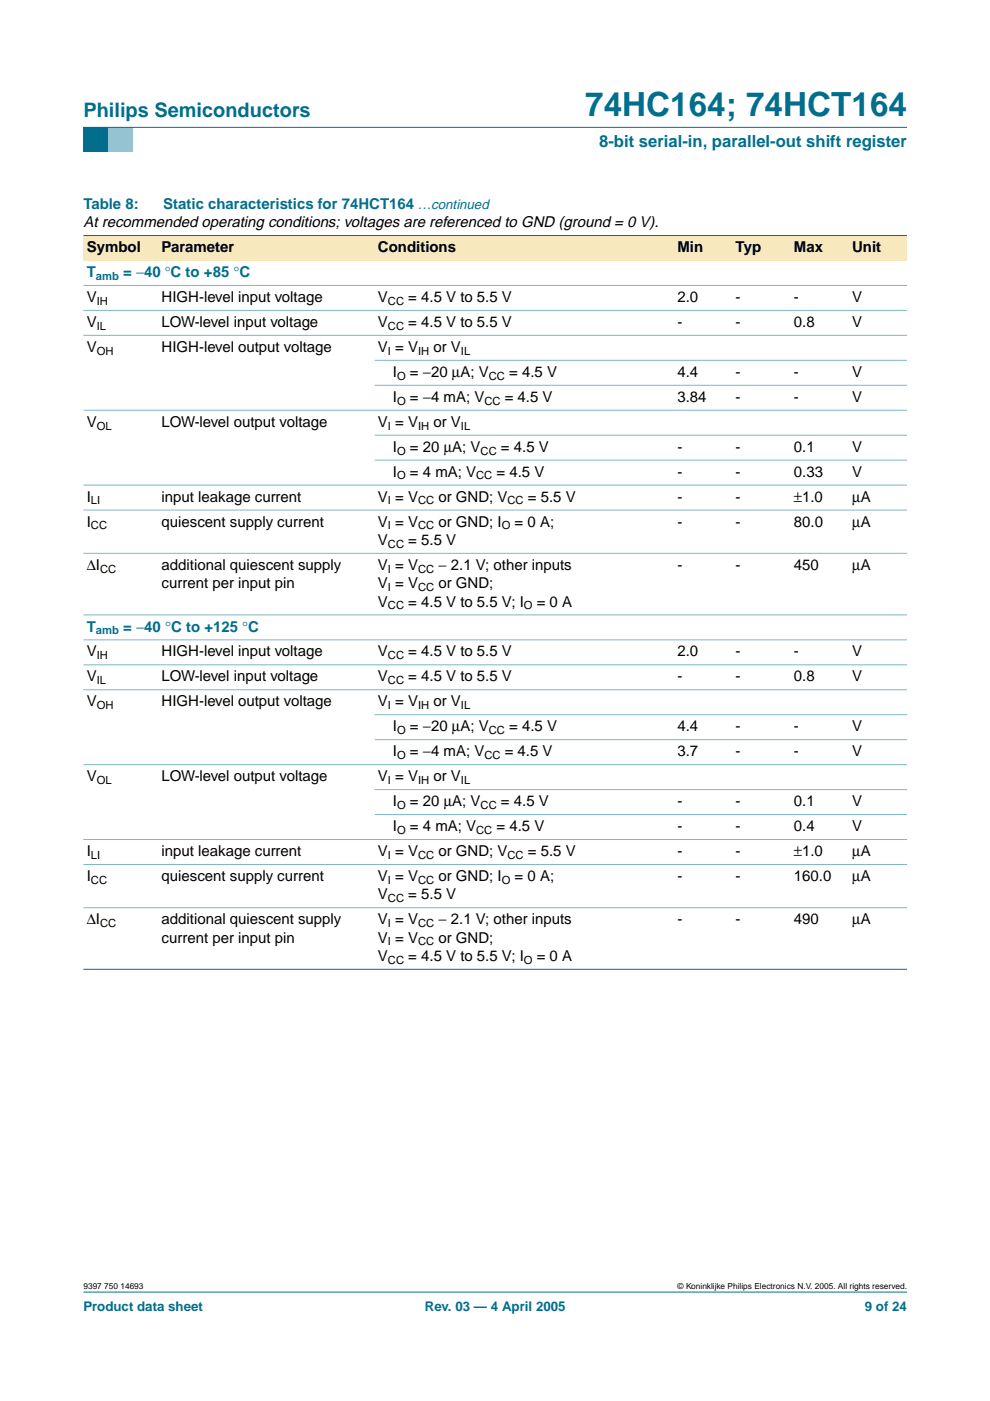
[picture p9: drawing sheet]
<svg xmlns="http://www.w3.org/2000/svg" width="210mm" height="297mm" viewBox="0 0 210 297" stroke-linecap="round" stroke-linejoin="round" font-family="sans-serif">
<defs><g id="words">
<text font-size="7.1" fill="#006e8c" x="124.1" y="24.7">74HC164; 74HCT164</text>
<text font-size="4.2" fill="#006e8c" x="17.7" y="24.9">Philips Semiconductors</text>
<text font-size="3.5" fill="#006e8c" x="127" y="31.1">8-bit serial-in, parallel-out shift register</text>
<g font-size="3.2" fill="#006e8c">
<text x="17.7" y="44.3">Table 8:</text>
<text x="34.6" y="44.3">Static characteristics for 74HCT164 …continued</text>
<text x="18.4" y="58.8">T</text>
<text x="26.1" y="58.8">= −40 °C to +85 °C</text>
<text x="18.4" y="133.9">T</text>
<text x="26.1" y="133.9">= −40 °C to +125 °C</text>
</g>
<g font-size="3.2">
<text x="17.7" y="48.2">At recommended operating conditions; voltages are referenced to GND (ground = 0 V).</text>
<text x="18.4" y="53.5">Symbol</text>
<text x="34.3" y="53.5">Parameter</text>
<text x="80.1" y="53.5">Conditions</text>
<text x="143.6" y="53.5">Min</text>
<text x="156" y="53.5">Typ</text>
<text x="168.3" y="53.5">Max</text>
<text x="180.7" y="53.5">Unit</text>
<text x="18.4" y="64">V</text>
<text x="34.3" y="64">HIGH-level input voltage</text>
<text x="80.1" y="64">V</text>
<text x="86.6" y="64">= 4.5 V to 5.5 V</text>
<text x="143.6" y="64">2.0</text>
<text x="156" y="64">-</text>
<text x="168.3" y="64">-</text>
<text x="180.7" y="64">V</text>
<text x="18.4" y="69.3">V</text>
<text x="34.3" y="69.3">LOW-level input voltage</text>
<text x="80.1" y="69.3">V</text>
<text x="86.6" y="69.3">= 4.5 V to 5.5 V</text>
<text x="143.6" y="69.3">-</text>
<text x="156" y="69.3">-</text>
<text x="168.3" y="69.3">0.8</text>
<text x="180.7" y="69.3">V</text>
<text x="18.4" y="74.6">V</text>
<text x="34.3" y="74.6">HIGH-level output voltage</text>
<text x="80.1" y="74.6">V = V</text>
<text x="91.9" y="74.6">or V</text>
<text x="83.3" y="79.9">I</text>
<text x="86.9" y="79.9">= −20 µA; V</text>
<text x="108" y="79.9">= 4.5 V</text>
<text x="143.6" y="79.9">4.4</text>
<text x="156" y="79.9">-</text>
<text x="168.3" y="79.9">-</text>
<text x="180.7" y="79.9">V</text>
<text x="83.3" y="85.2">I</text>
<text x="86.9" y="85.2">= −4 mA; V</text>
<text x="107" y="85.2">= 4.5 V</text>
<text x="143.6" y="85.2">3.84</text>
<text x="156" y="85.2">-</text>
<text x="168.3" y="85.2">-</text>
<text x="180.7" y="85.2">V</text>
<text x="18.4" y="90.5">V</text>
<text x="34.3" y="90.5">LOW-level output voltage</text>
<text x="80.1" y="90.5">V = V</text>
<text x="83.3" y="95.8">I</text>
<text x="86.9" y="95.8">= 20 µA; V</text>
<text x="91.9" y="90.5">or V</text>
<text x="106.2" y="95.8">= 4.5 V</text>
<text x="143.6" y="95.8">-</text>
<text x="156" y="95.8">-</text>
<text x="168.3" y="95.8">0.1</text>
<text x="180.7" y="95.8">V</text>
<text x="83.3" y="101.1">I</text>
<text x="86.9" y="101.1">= 4 mA; V</text>
<text x="105.3" y="101.1">= 4.5 V</text>
<text x="143.6" y="101.1">-</text>
<text x="156" y="101.1">-</text>
<text x="168.3" y="101.1">0.33</text>
<text x="180.7" y="101.1">V</text>
<text x="18.4" y="106.4">I</text>
<text x="34.3" y="106.4">input leakage current</text>
<text x="80.1" y="106.4">V = V</text>
<text x="93" y="106.4">or GND; V</text>
<text x="111.9" y="106.4">= 5.5 V</text>
<text x="143.6" y="106.4">-</text>
<text x="156" y="106.4">-</text>
<text x="168.3" y="106.4">±1.0</text>
<text x="180.7" y="106.4">µA</text>
<text x="18.4" y="111.7">I</text>
<text x="34.3" y="111.7">quiescent supply current</text>
<text x="80.1" y="111.7">V = V</text>
<text x="93" y="111.7">or GND; I</text>
<text x="109.1" y="111.7">= 0 A;</text>
<text x="143.6" y="111.7">-</text>
<text x="156" y="111.7">-</text>
<text x="168.3" y="111.7">80.0</text>
<text x="180.7" y="111.7">µA</text>
<text x="80.1" y="115.6">V</text>
<text x="86.6" y="115.6">= 5.5 V</text>
<text x="18.4" y="120.8">∆I</text>
<text x="34.3" y="120.8">additional quiescent supply</text>
<text x="34.3" y="124.7">current per input pin</text>
<text x="80.1" y="120.8">V = V</text>
<text x="80.1" y="124.7">V = V</text>
<text x="93" y="120.8">− 2.1 V; other inputs</text>
<text x="93" y="124.7">or GND;</text>
<text x="143.6" y="120.8">-</text>
<text x="156" y="120.8">-</text>
<text x="168.3" y="120.8">450</text>
<text x="180.7" y="120.8">µA</text>
<text x="80.1" y="128.6">V</text>
<text x="86.6" y="128.6">= 4.5 V to 5.5 V; I</text>
<text x="113.8" y="128.6">= 0 A</text>
<text x="18.4" y="139.2">V</text>
<text x="34.3" y="139.2">HIGH-level input voltage</text>
<text x="80.1" y="139.2">V</text>
<text x="86.6" y="139.2">= 4.5 V to 5.5 V</text>
<text x="143.6" y="139.2">2.0</text>
<text x="156" y="139.2">-</text>
<text x="168.3" y="139.2">-</text>
<text x="180.7" y="139.2">V</text>
<text x="18.4" y="144.5">V</text>
<text x="18.4" y="149.8">V</text>
<text x="34.3" y="144.5">LOW-level input voltage</text>
<text x="34.3" y="149.8">HIGH-level output voltage</text>
<text x="80.1" y="144.5">V</text>
<text x="80.1" y="149.8">V = V</text>
<text x="86.6" y="144.5">= 4.5 V to 5.5 V</text>
<text x="91.9" y="149.8">or V</text>
<text x="143.6" y="144.5">-</text>
<text x="156" y="144.5">-</text>
<text x="168.3" y="144.5">0.8</text>
<text x="180.7" y="144.5">V</text>
<text x="83.3" y="155.1">I</text>
<text x="86.9" y="155.1">= −20 µA; V</text>
<text x="108" y="155.1">= 4.5 V</text>
<text x="143.6" y="155.1">4.4</text>
<text x="156" y="155.1">-</text>
<text x="168.3" y="155.1">-</text>
<text x="180.7" y="155.1">V</text>
<text x="83.3" y="160.4">I</text>
<text x="86.9" y="160.4">= −4 mA; V</text>
<text x="107" y="160.4">= 4.5 V</text>
<text x="143.6" y="160.4">3.7</text>
<text x="156" y="160.4">-</text>
<text x="168.3" y="160.4">-</text>
<text x="180.7" y="160.4">V</text>
<text x="18.4" y="165.6">V</text>
<text x="34.3" y="165.6">LOW-level output voltage</text>
<text x="80.1" y="165.6">V = V</text>
<text x="91.9" y="165.6">or V</text>
<text x="83.3" y="170.9">I</text>
<text x="86.9" y="170.9">= 20 µA; V</text>
<text x="106.2" y="170.9">= 4.5 V</text>
<text x="143.6" y="170.9">-</text>
<text x="156" y="170.9">-</text>
<text x="168.3" y="170.9">0.1</text>
<text x="180.7" y="170.9">V</text>
<text x="83.3" y="176.2">I</text>
<text x="86.9" y="176.2">= 4 mA; V</text>
<text x="105.3" y="176.2">= 4.5 V</text>
<text x="143.6" y="176.2">-</text>
<text x="156" y="176.2">-</text>
<text x="168.3" y="176.2">0.4</text>
<text x="180.7" y="176.2">V</text>
<text x="18.4" y="181.5">I</text>
<text x="34.3" y="181.5">input leakage current</text>
<text x="80.1" y="181.5">V = V</text>
<text x="93" y="181.5">or GND; V</text>
<text x="111.9" y="181.5">= 5.5 V</text>
<text x="143.6" y="181.5">-</text>
<text x="156" y="181.5">-</text>
<text x="168.3" y="181.5">±1.0</text>
<text x="180.7" y="181.5">µA</text>
<text x="18.4" y="186.8">I</text>
<text x="34.3" y="186.8">quiescent supply current</text>
<text x="80.1" y="190.7">V</text>
<text x="80.1" y="186.8">V = V</text>
<text x="86.6" y="190.7">= 5.5 V</text>
<text x="93" y="186.8">or GND; I</text>
<text x="109.1" y="186.8">= 0 A;</text>
<text x="143.6" y="186.8">-</text>
<text x="156" y="186.8">-</text>
<text x="168.3" y="186.8">160.0</text>
<text x="180.7" y="186.8">µA</text>
<text x="18.4" y="196">∆I</text>
<text x="34.3" y="196">additional quiescent supply</text>
<text x="80.1" y="196">V = V</text>
<text x="93" y="196">− 2.1 V; other inputs</text>
<text x="143.6" y="196">-</text>
<text x="156" y="196">-</text>
<text x="168.3" y="196">490</text>
<text x="180.7" y="196">µA</text>
<text x="34.3" y="199.9">current per input pin</text>
<text x="80.1" y="203.7">V</text>
<text x="80.1" y="199.9">V = V</text>
<text x="86.6" y="203.7">= 4.5 V to 5.5 V; I</text>
<text x="93" y="199.9">or GND;</text>
<text x="113.8" y="203.7">= 0 A</text>
</g>
<g font-size="2.8" fill="#006e8c">
<text x="17.7" y="278">Product data sheet</text>
<text x="90.1" y="278">Rev. 03 — 4 April 2005</text>
<text x="183.4" y="278">9 of 24</text>
</g>
<g font-size="2.4" fill="#006e8c">
<text x="20.3" y="59.3">amb</text>
<text x="20.3" y="134.5">amb</text>
</g>
<g font-size="2.4">
<text x="20.5" y="64.6">IH</text>
<text x="82.2" y="64.6">CC</text>
<text x="20.5" y="69.9">IL</text>
<text x="82.2" y="69.9">CC</text>
<text x="20.5" y="75.2">OH</text>
<text x="82.2" y="75.2">I</text>
<text x="88.6" y="75.2">IH</text>
<text x="97.7" y="75.2">IL</text>
<text x="84.2" y="80.5">O</text>
<text x="103.6" y="80.5">CC</text>
<text x="84.2" y="85.8">O</text>
<text x="102.7" y="85.8">CC</text>
<text x="20.5" y="91.1">OL</text>
<text x="82.2" y="91.1">I</text>
<text x="88.6" y="91.1">IH</text>
<text x="97.7" y="91.1">IL</text>
<text x="84.2" y="96.4">O</text>
<text x="84.2" y="101.7">O</text>
<text x="101" y="101.7">CC</text>
<text x="101.9" y="96.4">CC</text>
<text x="19.3" y="107">LI</text>
<text x="82.2" y="107">I</text>
<text x="88.6" y="107">CC</text>
<text x="107.6" y="107">CC</text>
<text x="19.3" y="112.2">CC</text>
<text x="82.2" y="112.2">I</text>
<text x="88.6" y="112.2">CC</text>
<text x="106.4" y="112.2">O</text>
<text x="82.2" y="116.1">CC</text>
<text x="21.2" y="121.4">CC</text>
<text x="82.2" y="121.4">I</text>
<text x="82.2" y="125.3">I</text>
<text x="88.6" y="121.4">CC</text>
<text x="88.6" y="125.3">CC</text>
<text x="82.2" y="129.2">CC</text>
<text x="111.1" y="129.2">O</text>
<text x="20.5" y="139.8">IH</text>
<text x="82.2" y="139.8">CC</text>
<text x="20.5" y="145.1">IL</text>
<text x="82.2" y="145.1">CC</text>
<text x="20.5" y="150.3">OH</text>
<text x="82.2" y="150.3">I</text>
<text x="84.2" y="155.6">O</text>
<text x="88.6" y="150.3">IH</text>
<text x="97.7" y="150.3">IL</text>
<text x="103.6" y="155.6">CC</text>
<text x="84.2" y="160.9">O</text>
<text x="102.7" y="160.9">CC</text>
<text x="20.5" y="166.2">OL</text>
<text x="82.2" y="166.2">I</text>
<text x="88.6" y="166.2">IH</text>
<text x="97.7" y="166.2">IL</text>
<text x="84.2" y="171.5">O</text>
<text x="101.9" y="171.5">CC</text>
<text x="84.2" y="176.8">O</text>
<text x="101" y="176.8">CC</text>
<text x="19.3" y="182.1">LI</text>
<text x="82.2" y="182.1">I</text>
<text x="88.6" y="182.1">CC</text>
<text x="107.6" y="182.1">CC</text>
<text x="19.3" y="187.4">CC</text>
<text x="82.2" y="187.4">I</text>
<text x="82.2" y="191.3">CC</text>
<text x="88.6" y="187.4">CC</text>
<text x="106.4" y="187.4">O</text>
<text x="21.2" y="196.6">CC</text>
<text x="82.2" y="196.6">I</text>
<text x="88.6" y="196.6">CC</text>
<text x="82.2" y="200.4">I</text>
<text x="88.6" y="200.4">CC</text>
<text x="82.2" y="204.3">CC</text>
<text x="111.1" y="204.3">O</text>
</g>
<g font-size="1.8">
<text x="17.7" y="273.4">9397 750 14693</text>
<text x="143.7" y="273.4">© Koninklijke Philips Electronics N.V. 2005. All rights reserved.</text>
</g>
</g></defs>
<path d="M17.7 273.9h174.6z" fill="#006e8c" stroke="#006e8c" stroke-width=".21"/>
<path d="M17.7 27h5.3v5.3h-5.3z" fill-rule="evenodd" fill="#006e8c"/>
<path d="M23 27h5.3v5.3h-5.3z" fill-rule="evenodd" fill="#96c4d6"/>
<path d="M17.7 27h174.6z" fill="#006e8c" stroke="#006e8c" stroke-width=".21"/>
<g fill="#f7e8bd">
<path d="M17.7 49.9h15.9v5.3h-15.9z" fill-rule="evenodd"/>
<path d="M33.6 49.9h45.8v5.3h-45.8z" fill-rule="evenodd"/>
<path d="M79.4 49.9h52.9v5.3h-52.9z" fill-rule="evenodd"/>
<path d="M132.3 49.9h10.6v5.3h-10.6z" fill-rule="evenodd"/>
<path d="M142.9 49.9h12.4v5.3h-12.4z" fill-rule="evenodd"/>
<path d="M155.3 49.9h12.3v5.3h-12.3z" fill-rule="evenodd"/>
<path d="M167.6 49.9h12.4v5.3h-12.4z" fill-rule="evenodd"/>
<path d="M180 49.9h12.3v5.3h-12.3z" fill-rule="evenodd"/>
</g>
<g fill="#006e8c" stroke="#006e8c" stroke-width=".21">
<path d="M17.7 49.9h174.6z"/>
<path d="M17.7 205.5h174.6z"/>
</g>
<g fill="#80b6c6" stroke="#80b6c6" stroke-width=".21">
<path d="M17.7 60.5h174.6z"/>
<path d="M17.7 65.8h174.6z"/>
<path d="M17.7 71.1h174.6z"/>
<path d="M79.4 76.4h112.9z"/>
<path d="M79.4 81.7h112.9z"/>
<path d="M17.7 87h174.6z"/>
<path d="M79.4 92.3h112.9z"/>
<path d="M79.4 97.6h112.9z"/>
<path d="M17.7 102.9h174.6z"/>
<path d="M17.7 108.1h174.6z"/>
<path d="M17.7 117.3h174.6z"/>
<path d="M17.7 130.4h174.6z"/>
<path d="M17.7 135.7h174.6z"/>
<path d="M17.7 141h174.6z"/>
<path d="M17.7 146.2h174.6z"/>
<path d="M79.4 151.5h112.9z"/>
<path d="M79.4 156.8h112.9z"/>
<path d="M17.7 162.1h174.6z"/>
<path d="M79.4 167.4h112.9z"/>
<path d="M79.4 172.7h112.9z"/>
<path d="M17.7 178h174.6z"/>
<path d="M17.7 183.3h174.6z"/>
<path d="M17.7 192.5h174.6z"/>
</g>
<use href="#words"/>
</svg>
